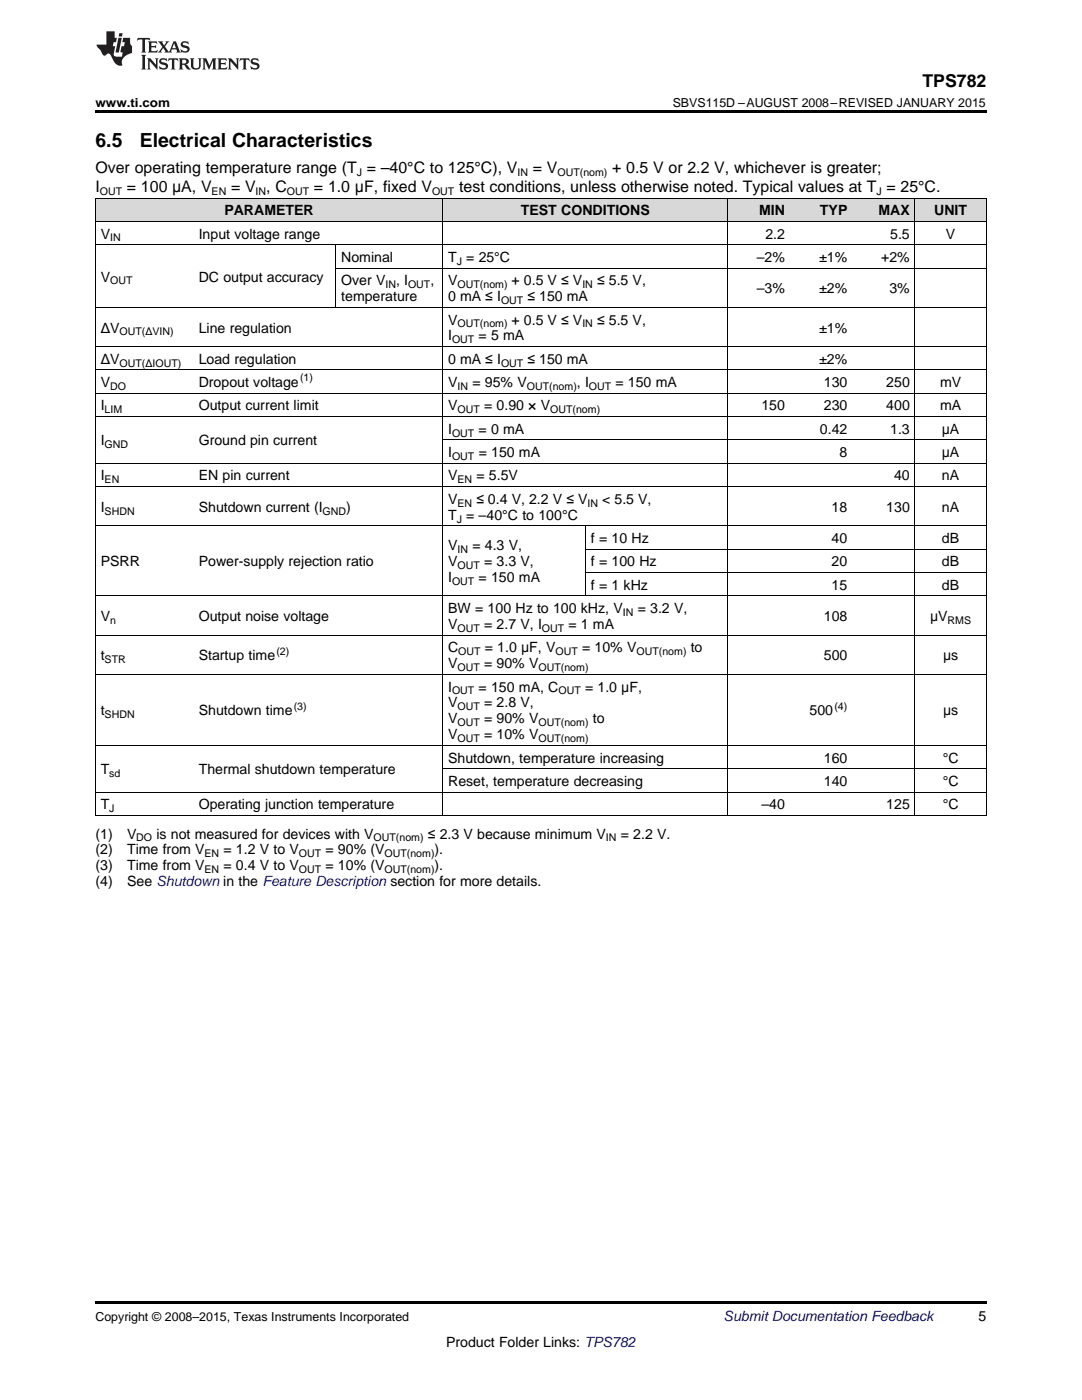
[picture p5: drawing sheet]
<svg xmlns="http://www.w3.org/2000/svg" width="216mm" height="279mm" viewBox="0 0 216 279" stroke-linecap="round" stroke-linejoin="round" font-family="sans-serif">
<defs><g id="words">
<g font-size="3.9">
<text x="19" y="29.3">6.5</text>
<text x="27.9" y="29.3">Electrical Characteristics</text>
</g>
<text font-size="3.5" x="184.1" y="17.3">TPS782</text>
<g font-size="3.2">
<text x="19" y="34.4">Over operating temperature range (T = –40°C to 125°C), V</text>
<text x="106.3" y="34.4">= V</text>
<text x="122.2" y="34.4">+ 0.5 V or 2.2 V, whichever is greater;</text>
<text x="19" y="38.3">I</text>
<text x="25.3" y="38.3">= 100 μA, V</text>
<text x="46.1" y="38.3">= V , C</text>
<text x="62.6" y="38.3">= 1.0 μF, fixed V</text>
<text x="91.6" y="38.3">test conditions, unless otherwise noted. Typical values at T = 25°C.</text>
</g>
<g font-size="2.8">
<text x="20.1" y="47.6">V</text>
<text x="39.7" y="47.6">Input voltage range</text>
<text x="44.8" y="43">PARAMETER</text>
<text x="103.9" y="43">TEST CONDITIONS</text>
<text x="151.5" y="43">MIN</text>
<text x="152.7" y="47.6">2.2</text>
<text x="163.6" y="43">TYP</text>
<text x="175.3" y="43">MAX</text>
<text x="177.6" y="47.6">5.5</text>
<text x="186.4" y="43">UNIT</text>
<text x="188.7" y="47.6">V</text>
<text x="68.1" y="52.3">Nominal</text>
<text x="89.4" y="52.3">T = 25°C</text>
<text x="151" y="52.3">–2%</text>
<text x="163.5" y="52.3">±1%</text>
<text x="175.8" y="52.3">+2%</text>
<text x="20.1" y="56.2">V</text>
<text x="39.7" y="56.2">DC output accuracy</text>
<text x="68.1" y="56.9">Over V</text>
<text x="79" y="56.9">, I</text>
<text x="85.9" y="56.9">,</text>
<text x="89.4" y="56.9">V</text>
<text x="102.1" y="56.9">+ 0.5 V ≤ V</text>
<text x="119.1" y="56.9">≤ 5.5 V,</text>
<text x="151" y="58.5">–3%</text>
<text x="163.5" y="58.5">±2%</text>
<text x="177.5" y="58.5">3%</text>
<text x="68.1" y="60.1">temperature</text>
<text x="89.4" y="60.1">0 mA ≤ I</text>
<text x="89.4" y="64.8">V</text>
<text x="102.1" y="64.8">+ 0.5 V ≤ V</text>
<text x="105.3" y="60.1">≤ 150 mA</text>
<text x="119.1" y="64.8">≤ 5.5 V,</text>
<text x="20.1" y="66.4">ΔV</text>
<text x="39.7" y="66.4">Line regulation</text>
<text x="89.4" y="67.9">I</text>
<text x="95.5" y="67.9">= 5 mA</text>
<text x="163.5" y="66.4">±1%</text>
<text x="20.1" y="72.6">ΔV</text>
<text x="20.1" y="77.3">V</text>
<text x="39.7" y="72.6">Load regulation</text>
<text x="39.7" y="77.3">Dropout voltage</text>
<text x="89.4" y="72.6">0 mA ≤ I</text>
<text x="89.4" y="77.3">V</text>
<text x="94.3" y="77.3">= 95% V</text>
<text x="105.3" y="72.6">≤ 150 mA</text>
<text x="115.1" y="77.3">, I</text>
<text x="122.8" y="77.3">= 150 mA</text>
<text x="163.5" y="72.6">±2%</text>
<text x="164.4" y="77.3">130</text>
<text x="176.8" y="77.3">250</text>
<text x="187.6" y="77.3">mV</text>
<text x="20.1" y="81.9">I</text>
<text x="39.7" y="81.9">Output current limit</text>
<text x="89.4" y="81.9">V</text>
<text x="96.6" y="81.9">= 0.90 × V</text>
<text x="151.9" y="81.9">150</text>
<text x="164.4" y="81.9">230</text>
<text x="176.8" y="81.9">400</text>
<text x="187.6" y="81.9">mA</text>
<text x="20.1" y="88.9">I</text>
<text x="39.7" y="88.9">Ground pin current</text>
<text x="89.4" y="86.6">I</text>
<text x="95.5" y="86.6">= 0 mA</text>
<text x="163.6" y="86.6">0.42</text>
<text x="177.6" y="86.6">1.3</text>
<text x="187.9" y="86.6">μA</text>
<text x="20.1" y="95.9">I</text>
<text x="39.7" y="95.9">EN pin current</text>
<text x="89.4" y="91.2">I</text>
<text x="89.4" y="95.9">V</text>
<text x="95.1" y="95.9">= 5.5V</text>
<text x="95.5" y="91.2">= 150 mA</text>
<text x="167.5" y="91.2">8</text>
<text x="178.4" y="95.9">40</text>
<text x="187.9" y="91.2">μA</text>
<text x="188" y="95.9">nA</text>
<text x="89.4" y="100.5">V</text>
<text x="95" y="100.5">≤ 0.4 V, 2.2 V ≤ V</text>
<text x="120.2" y="100.5">&lt; 5.5 V,</text>
<text x="20.1" y="102.1">I</text>
<text x="39.7" y="102.1">Shutdown current (I</text>
<text x="69.1" y="102.1">)</text>
<text x="89.4" y="103.7">T = –40°C to 100°C</text>
<text x="165.9" y="102.1">18</text>
<text x="176.8" y="102.1">130</text>
<text x="188" y="102.1">nA</text>
<text x="20.1" y="113">PSRR</text>
<text x="39.7" y="113">Power-supply rejection ratio</text>
<text x="89.4" y="109.9">V</text>
<text x="89.4" y="113">V</text>
<text x="94.3" y="109.9">= 4.3 V,</text>
<text x="96.6" y="113">= 3.3 V,</text>
<text x="117.9" y="108.4">f = 10 Hz</text>
<text x="117.9" y="113">f = 100 Hz</text>
<text x="165.9" y="108.4">40</text>
<text x="165.9" y="113">20</text>
<text x="188" y="108.4">dB</text>
<text x="188" y="113">dB</text>
<text x="89.4" y="116.2">I</text>
<text x="95.5" y="116.2">= 150 mA</text>
<text x="117.9" y="117.7">f = 1 kHz</text>
<text x="165.9" y="117.7">15</text>
<text x="188" y="117.7">dB</text>
<text x="20.1" y="123.9">V</text>
<text x="39.7" y="123.9">Output noise voltage</text>
<text x="89.4" y="122.3">BW = 100 Hz to 100 kHz, V</text>
<text x="89.4" y="125.5">V</text>
<text x="96.6" y="125.5">= 2.7 V, I</text>
<text x="113.4" y="125.5">= 1 mA</text>
<text x="127.2" y="122.3">= 3.2 V,</text>
<text x="164.4" y="123.9">108</text>
<text x="185.6" y="123.9">μV</text>
<text x="20.1" y="131.8">t</text>
<text x="39.7" y="131.8">Startup time</text>
<text x="89.4" y="130.2">C</text>
<text x="96.7" y="130.2">= 1.0 μF, V</text>
<text x="116.1" y="130.2">= 10% V</text>
<text x="137.8" y="130.2">to</text>
<text x="164.4" y="131.8">500</text>
<text x="188.2" y="131.8">μs</text>
<text x="89.4" y="133.3">V</text>
<text x="96.6" y="133.3">= 90% V</text>
<text x="20.1" y="142.8">t</text>
<text x="39.7" y="142.8">Shutdown time</text>
<text x="89.4" y="138">I</text>
<text x="89.4" y="141.2">V</text>
<text x="95.5" y="138">= 150 mA, C</text>
<text x="96.6" y="141.2">= 2.8 V,</text>
<text x="116.7" y="138">= 1.0 μF,</text>
<text x="161.5" y="142.8">500</text>
<text x="188.2" y="142.8">μs</text>
<text x="89.4" y="144.4">V</text>
<text x="89.4" y="147.5">V</text>
<text x="96.6" y="144.4">= 90% V</text>
<text x="96.6" y="147.5">= 10% V</text>
<text x="118.3" y="144.4">to</text>
<text x="20.1" y="154.5">T</text>
<text x="39.7" y="154.5">Thermal shutdown temperature</text>
<text x="89.4" y="152.2">Shutdown, temperature increasing</text>
<text x="164.4" y="152.2">160</text>
<text x="188.1" y="152.2">°C</text>
<text x="20.1" y="161.5">T</text>
<text x="39.7" y="161.5">Operating junction temperature</text>
<text x="89.4" y="156.8">Reset, temperature decreasing</text>
<text x="151.9" y="161.5">–40</text>
<text x="164.4" y="156.8">140</text>
<text x="176.8" y="161.5">125</text>
<text x="188.1" y="156.8">°C</text>
<text x="188.1" y="161.5">°C</text>
<text x="19" y="167.4">(1)</text>
<text x="25.4" y="167.4">V</text>
<text x="31.2" y="167.4">is not measured for devices with V</text>
<text x="85.4" y="167.4">≤ 2.3 V because minimum V</text>
<text x="123.9" y="167.4">= 2.2 V.</text>
<text x="19" y="170.5">(2)</text>
<text x="19" y="173.7">(3)</text>
<text x="25.4" y="170.5">Time from V</text>
<text x="25.4" y="173.7">Time from V</text>
<text x="44.6" y="170.5">= 1.2 V to V</text>
<text x="44.6" y="173.7">= 0.4 V to V</text>
<text x="64.9" y="170.5">= 90% (V</text>
<text x="64.9" y="173.7">= 10% (V</text>
<text x="86.7" y="170.5">).</text>
<text x="86.7" y="173.7">).</text>
<text x="19" y="176.9">(4)</text>
<text x="25.4" y="176.9">See Shutdown in the Feature Description section for more details.</text>
<text x="195.3" y="263.6">5</text>
<text x="89" y="268.9">Product Folder Links: TPS782</text>
</g>
<text font-size="2.8" fill="#0000c8" x="144.4" y="263.6">Submit Documentation Feedback</text>
<g font-size="2.5">
<text x="19" y="21.4">www.ti.com</text>
<text x="134.2" y="21.4">SBVS115D –AUGUST 2008–REVISED JANUARY 2015</text>
<text x="19" y="263.6">Copyright © 2008–2015, Texas Instruments Incorporated</text>
</g>
<g font-size="2.1">
<text x="71.2" y="35.1">J</text>
<text x="103.3" y="35.1">IN</text>
<text x="111.2" y="35.1">OUT(nom)</text>
<text x="19.9" y="38.9">OUT</text>
<text x="42.2" y="38.9">EN</text>
<text x="51" y="38.9">IN</text>
<text x="57.3" y="38.9">OUT</text>
<text x="86.2" y="38.9">OUT</text>
<text x="174.9" y="38.9">J</text>
<text x="22" y="48.2">IN</text>
<text x="91.1" y="52.8">J</text>
<text x="22" y="56.8">OUT</text>
<text x="76.9" y="57.5">IN</text>
<text x="81.4" y="57.5">OUT</text>
<text x="91.3" y="57.5">OUT(nom)</text>
<text x="116.2" y="57.5">IN</text>
<text x="91.3" y="65.3">OUT(nom)</text>
<text x="100" y="60.7">OUT</text>
<text x="116.2" y="65.3">IN</text>
<text x="23.8" y="66.9">OUT(ΔVIN)</text>
<text x="90.2" y="68.5">OUT</text>
<text x="22" y="77.8">DO</text>
<text x="23.8" y="73.2">OUT(ΔIOUT)</text>
<text x="59.9" y="76.1">(1)</text>
<text x="91.3" y="77.8">IN</text>
<text x="100" y="73.2">OUT</text>
<text x="105.1" y="77.8">OUT(nom)</text>
<text x="117.5" y="77.8">OUT</text>
<text x="20.9" y="82.5">LIM</text>
<text x="91.3" y="82.5">OUT</text>
<text x="109.8" y="82.5">OUT(nom)</text>
<text x="20.9" y="89.5">GND</text>
<text x="90.2" y="87.1">OUT</text>
<text x="90.2" y="91.8">OUT</text>
<text x="20.9" y="96.4">EN</text>
<text x="91.3" y="96.4">EN</text>
<text x="91.3" y="101.1">EN</text>
<text x="117.3" y="101.1">IN</text>
<text x="20.9" y="102.7">SHDN</text>
<text x="64.4" y="102.7">GND</text>
<text x="91.1" y="104.3">J</text>
<text x="91.3" y="110.4">IN</text>
<text x="91.3" y="113.6">OUT</text>
<text x="90.2" y="116.8">OUT</text>
<text x="22" y="124.5">n</text>
<text x="124.3" y="122.9">IN</text>
<text x="189.1" y="124.5">RMS</text>
<text x="55.2" y="130.6">(2)</text>
<text x="91.3" y="126.1">OUT</text>
<text x="91.4" y="130.7">OUT</text>
<text x="108.1" y="126.1">OUT</text>
<text x="110.8" y="130.7">OUT</text>
<text x="127" y="130.7">OUT(nom)</text>
<text x="20.9" y="132.3">STR</text>
<text x="91.3" y="133.9">OUT</text>
<text x="107.5" y="133.9">OUT(nom)</text>
<text x="20.9" y="143.3">SHDN</text>
<text x="58.6" y="141.6">(3)</text>
<text x="90.2" y="138.6">OUT</text>
<text x="91.3" y="141.7">OUT</text>
<text x="111.4" y="138.6">OUT</text>
<text x="166.5" y="141.6">(4)</text>
<text x="91.3" y="144.9">OUT</text>
<text x="91.3" y="148.1">OUT</text>
<text x="107.5" y="144.9">OUT(nom)</text>
<text x="107.5" y="148.1">OUT(nom)</text>
<text x="21.8" y="155.1">sd</text>
<text x="21.8" y="162.1">J</text>
<text x="27.2" y="167.9">DO</text>
<text x="74.5" y="167.9">OUT(nom)</text>
<text x="120.9" y="167.9">IN</text>
<text x="40.8" y="171.1">EN</text>
<text x="59.7" y="171.1">OUT</text>
<text x="76.7" y="171.1">OUT(nom)</text>
<text x="40.8" y="174.3">EN</text>
<text x="59.7" y="174.3">OUT</text>
<text x="76.7" y="174.3">OUT(nom)</text>
</g>
</g></defs>
<g fill="#d8d8d8">
<path d="M19 39.6h19.6v4.6h-19.6z"/>
<path d="M38.6 39.6h28.4v4.6h-28.4z"/>
<path d="M67 39.6h21.4v4.6h-21.4z"/>
<path d="M88.4 39.6h28.4v4.6h-28.4z"/>
<path d="M116.8 39.6h28.5v4.6h-28.5z"/>
<path d="M145.3 39.6h12.4v4.6h-12.4z"/>
<path d="M157.7 39.6h12.5v4.6h-12.5z"/>
<path d="M170.2 39.6h12.4v4.6h-12.4z"/>
<path d="M182.6 39.6h14.2v4.6h-14.2z"/>
</g>
<path d="M19 22h177.8v.5h-177.8zM19 162.7l.2 .1zM66.9 162.7l.1 .1zM88.3 162.7l.1 .1zM116.7 162.7l.1 .1zM145.2 162.7l.1 .1zM157.6 162.7l.1 .1zM170.1 162.7l.1 .1zM182.5 162.7l.1 .1zM196.7 162.7l.1 .1zM19 259.7h177.8v.5h-177.8z" fill="#000"/>
<g fill="none" stroke="#000" stroke-width=".2">
<path d="M19 39.5h177.8M19.1 39.5v123.3M88.3 39.5v123.3M145.2 39.5v123.3M182.5 39.5v123.3M196.8 39.5v123.3M19 48.8h177.8M19 44.2h177.8M67 48.9v12.5M67 53.5h129.8M19 78.5h177.8M19 73.8h177.8"/>
<path d="M19 69.2h177.8M19 61.3h177.8M19 97.1h177.8M19 92.4h177.8M19 83.1h177.8M88.4 87.8h108.4M19 118.9h177.8M19 104.9h177.8M116.8 105v14M116.8 114.2h80M116.8 109.6h80M19 134.6h177.8"/>
<path d="M19 126.7h177.8M19 158.1h177.8M19 148.7h177.8M88.4 153.4h108.4M19 162.7h177.8"/>
</g>
<g fill="#231f20">
<path d="M27.5 7.6l-.1 .5 .4-.2h.6v.1v2.1l-.2 .4h1l-.3-.4v-2.1l.1-.1h.5l.5 .2-.2-.5zM29.5 8.3l.2 .3v1.5l-.2 .4h1.8l.2-.6a1.04 1.04 0 0 1-1.3 .2v-.7h.6l.3 .2v-.6l-.3 .2h-.6v-.6l.8-.1 .4 .3-.2-.5zM31.5 8.3l.9 1.1-.9 1.1h.8l-.2-.2 .5-.7 .4 .7-.2 .2h1.5l-.1-.2 .1-.4h.9l.1 .4-.2 .2h1l-.3-.3-.7-1.9h-.5l-.9 2-.8-1 .9-1h-.8l.1 .3-.3 .5-.4-.6 .2-.2zM34.7 8.6l.4 1h-.7zM36.3 8.4a.63 .63 0 0 0-.2 .7 .63 .63 0 0 0 .6 .4l.6 .2 .1 .2a.75 .75 0 0 1-.7 .4 .75 .75 0 0 1-.6-.5l.1 .7 .1-.1a1.11 1.11 0 0 0 1.5-.6 1.13 1.13 0 0 0-1.2-.8l-.1-.4a1.04 1.04 0 0 1 1.2 .2l-.2-.5-.1 .1-.5-.2zM28.2 10.9l.2 .4v2.2l-.2 .4h1l-.3-.4v-2.2l.3-.4zM29.3 11.6l.3 .4v1.5l-.3 .4h.8l-.2-.4v-1.3l1.5 1.7v-1.9l.2-.4h-.7l.2 .4v.9l-1.1-1.3zM32 11.8a.62 .62 0 0 0-.2 .7 .62 .62 0 0 0 .6 .4l.6 .1 .1 .3a.76 .76 0 0 1-.7 .3 .76 .76 0 0 1-.6-.4l.1 .7 .1-.1a1.11 1.11 0 0 0 1.5-.6 1.13 1.13 0 0 0-1.2-.8l-.1-.4a1.04 1.04 0 0 1 1.2 .2l-.2-.6-.1 .1-.5-.1zM33.7 11.6l-.2 .6a.61 .61 0 0 1 .8-.3v1.6l-.2 .4h.9l-.2-.4v-1.6a.63 .63 0 0 1 .8 .3l-.2-.6zM35.6 11.6l.3 .4v1.5l-.3 .4h1l-.2-.2v-.8l.5 .2a.76 .76 0 0 0 1.2 .7l-1-1a.58 .58 0 0 0 .6-.5 .58 .58 0 0 0-.5-.6zM36.4 11.9h.1a.45 .45 0 0 1 .5 .1 .45 .45 0 0 1 .1 .5l-.7 .2zM37.9 11.6l.2 .2a2.17 2.17 0 0 0 .3 1.9 .99 .99 0 0 0 1.6-.6v-1.1l.2-.4h-.7l.2 .2a1.92 1.92 0 0 1-.2 1.8 .6 .6 0 0 1-.9-.5v-1.1l.2-.4zM40.4 11.6l.2 .4v1.5l-.2 .4h.7l-.2-.4v-1.4l.8 1.8 .8-1.8v1.4l-.2 .4h.9l-.2-.4v-1.5l.2-.4h-.8l-.6 1.5-.6-1.5zM43.4 11.6l.2 .4v1.5l-.2 .4h1.8l.2-.6a1.04 1.04 0 0 1-1.3 .1v-.6h.5l.4 .2v-.6l-.4 .2h-.5v-.7h.8l.3 .3-.1-.6zM45.5 11.6l.2 .4v1.5l-.2 .4h.7l-.2-.4v-1.3l1.5 1.7v-1.9l.2-.4h-.7l.2 .4v.9l-1.1-1.3zM47.9 11.6l-.1 .6a.61 .61 0 0 1 .8-.3v1.6l-.3 .4h1l-.3-.4 .1-1.6a.63 .63 0 0 1 .7 .3l-.1-.6zM50.2 11.8a.62 .62 0 0 0-.2 .7 .62 .62 0 0 0 .6 .4l.6 .1 .2 .3a.76 .76 0 0 1-.8 .3 .76 .76 0 0 1-.6-.4l.1 .7 .2-.1a1.11 1.11 0 0 0 1.5-.6 1.13 1.13 0 0 0-1.3-.8l-.1-.4a1.04 1.04 0 0 1 1.2 .2l-.1-.6-.2 .1-.5-.1z"/>
<path d="M21.2 6.3v2.6h-1.9l.1 .4 .7 .9a.91 .91 0 0 0 1 .8 .56 .56 0 0 1 .5-.3 .56 .56 0 0 1 .5 .3l.4 .8a1.53 1.53 0 0 0 1.9 1.2 1.54 1.54 0 0 1 1-2.1l.9-.3v-1.4a1.52 1.52 0 0 1-.3-1.6h-1.4l-.2 .8h.5l-.2 .8h-.4l-.2 1v.2l.4 .1-.2 .8a1.93 1.93 0 0 1-1.6-.3l.3-1.8h-.5l.2-.8h.4l.2-.8h-.4v-1.3zM23.6 7.6l-.6 2.9h.7l.6-2.9zM23.8 6.6l-.1 .7h.6l.2-.7z"/>
</g>
<use href="#words"/>
</svg>
